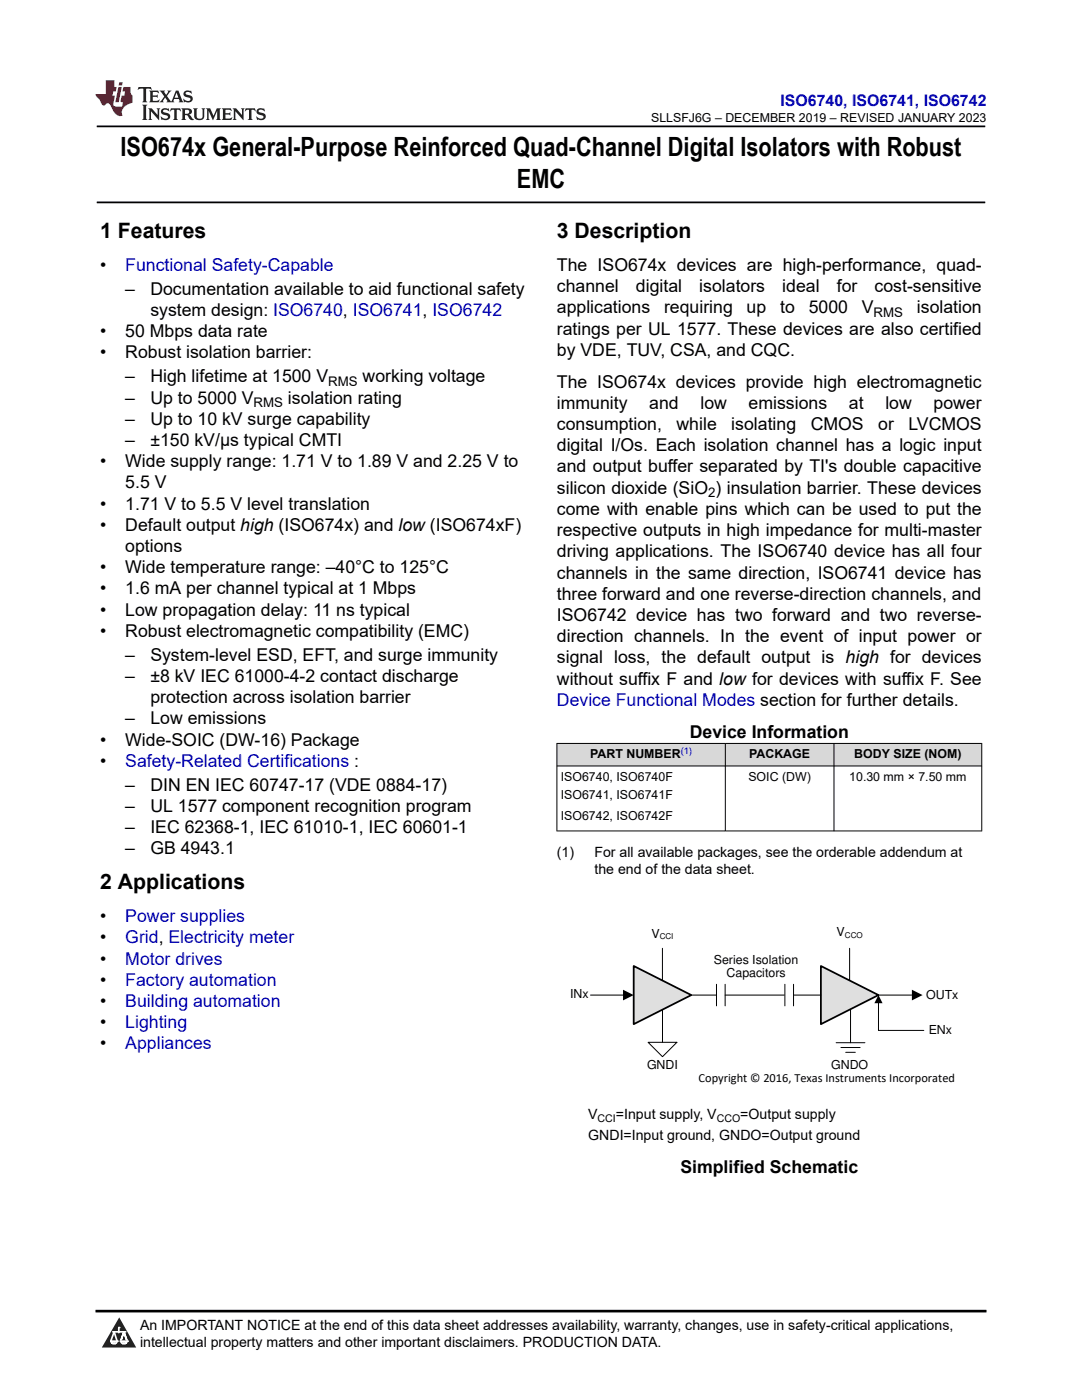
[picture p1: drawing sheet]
<svg xmlns="http://www.w3.org/2000/svg" width="216mm" height="279mm" viewBox="0 0 216 279" stroke-linecap="round" stroke-linejoin="round" font-family="sans-serif">
<defs><g id="words">
<g font-size="5.3">
<text x="24" y="31.2">ISO674x General-Purpose Reinforced Quad-Channel Digital Isolators with Robust</text>
<text x="103.1" y="37.5">EMC</text>
</g>
<g font-size="4.2">
<text x="20" y="47.5">1 Features</text>
<text x="111.1" y="47.5">3 Description</text>
<text x="20" y="177.5">2 Applications</text>
</g>
<g font-size="3.5">
<text x="20" y="54.1">•</text>
<text x="25" y="58.8">–</text>
<text x="30" y="58.8">Documentation available to aid functional safety</text>
<text x="111.1" y="58.3">channel</text>
<text x="111.1" y="54.1">The ISO674x devices are high-performance, quad-</text>
<text x="126.9" y="58.3">digital</text>
<text x="139.5" y="58.3">isolators</text>
<text x="156.1" y="58.3">ideal</text>
<text x="167" y="58.3">for</text>
<text x="174.5" y="58.3">cost-sensitive</text>
<text x="30" y="63.1">system design: ISO6740, ISO6741, ISO6742</text>
<text x="111.1" y="62.5">applications</text>
<text x="132.5" y="62.5">requiring</text>
<text x="149" y="62.5">up</text>
<text x="155.7" y="62.5">to</text>
<text x="161.4" y="62.5">5000</text>
<text x="172" y="62.5">V</text>
<text x="183" y="62.5">isolation</text>
<text x="20" y="67.3">•</text>
<text x="20" y="71.5">•</text>
<text x="25" y="67.3">50 Mbps data rate</text>
<text x="25" y="71.5">Robust isolation barrier:</text>
<text x="111.1" y="66.8">ratings per UL 1577. These devices are also certified</text>
<text x="111.1" y="71">by VDE, TUV, CSA, and CQC.</text>
<text x="25" y="76.3">–</text>
<text x="30" y="76.3">High lifetime at 1500 V</text>
<text x="72.4" y="76.3">working voltage</text>
<text x="111.1" y="77.4">The ISO674x devices provide high electromagnetic</text>
<text x="25" y="80.5">–</text>
<text x="30" y="80.5">Up to 5000 V</text>
<text x="57.5" y="80.5">isolation rating</text>
<text x="111.1" y="81.6">immunity</text>
<text x="129.6" y="81.6">and</text>
<text x="139.8" y="81.6">low</text>
<text x="149.4" y="81.6">emissions</text>
<text x="169.4" y="81.6">at</text>
<text x="176.7" y="81.6">low</text>
<text x="186.3" y="81.6">power</text>
<text x="25" y="84.8">–</text>
<text x="25" y="89">–</text>
<text x="30" y="84.8">Up to 10 kV surge capability</text>
<text x="30" y="89">±150 kV/μs typical CMTI</text>
<text x="111.1" y="85.8">consumption,</text>
<text x="135" y="85.8">while</text>
<text x="145.9" y="85.8">isolating</text>
<text x="161.8" y="85.8">CMOS</text>
<text x="175.2" y="85.8">or</text>
<text x="181.3" y="85.8">LVCMOS</text>
<text x="20" y="93.2">•</text>
<text x="25" y="93.2">Wide supply range: 1.71 V to 1.89 V and 2.25 V to</text>
<text x="111.1" y="90.1">digital I/Os. Each isolation channel has a logic input</text>
<text x="111.1" y="94.3">and output buffer separated by TI's double capacitive</text>
<text x="20" y="101.7">•</text>
<text x="25" y="97.5">5.5 V</text>
<text x="25" y="101.7">1.71 V to 5.5 V level translation</text>
<text x="111.1" y="98.5">silicon dioxide (SiO ) insulation barrier. These devices</text>
<text x="20" y="105.9">•</text>
<text x="25" y="105.9">Default output high (ISO674x) and low (ISO674xF)</text>
<text x="111.1" y="102.8">come with enable pins which can be used to put the</text>
<text x="111.1" y="107">respective outputs in high impedance for multi-master</text>
<text x="25" y="110.2">options</text>
<text x="111.1" y="111.2">driving applications. The ISO6740 device has all four</text>
<text x="20" y="114.4">•</text>
<text x="20" y="118.6">•</text>
<text x="25" y="114.4">Wide temperature range: –40°C to 125°C</text>
<text x="25" y="118.6">1.6 mA per channel typical at 1 Mbps</text>
<text x="111.1" y="119.7">three forward and one reverse-direction channels, and</text>
<text x="111.1" y="115.5">channels in the same direction, ISO6741 device has</text>
<text x="20" y="122.9">•</text>
<text x="25" y="122.9">Low propagation delay: 11 ns typical</text>
<text x="111.1" y="123.9">ISO6742 device has two forward and two reverse-</text>
<text x="20" y="127.1">•</text>
<text x="25" y="127.1">Robust electromagnetic compatibility (EMC)</text>
<text x="25" y="131.9">–</text>
<text x="30" y="131.9">System-level ESD, EFT, and surge immunity</text>
<text x="111.1" y="128.2">direction channels. In the event of input power or</text>
<text x="25" y="136.1">–</text>
<text x="30" y="136.1">±8 kV IEC 61000-4-2 contact discharge</text>
<text x="111.1" y="132.4">signal loss, the default output is high for devices</text>
<text x="111.1" y="136.6">without suffix F and low for devices with suffix F. See</text>
<text x="30" y="140.3">protection across isolation barrier</text>
<text x="20" y="148.8">•</text>
<text x="25" y="144.6">–</text>
<text x="25" y="148.8">Wide-SOIC (DW-16) Package</text>
<text x="30" y="144.6">Low emissions</text>
<text x="137.6" y="147.2">Device Information</text>
<text x="20" y="153">•</text>
<text x="25" y="157.8">–</text>
<text x="30" y="157.8">DIN EN IEC 60747-17 (VDE 0884-17)</text>
<text x="25" y="162">–</text>
<text x="25" y="166.3">–</text>
<text x="30" y="162">UL 1577 component recognition program</text>
<text x="30" y="166.3">IEC 62368-1, IEC 61010-1, IEC 60601-1</text>
<text x="25" y="170.5">–</text>
<text x="30" y="170.5">GB 4943.1</text>
<text x="20" y="184">•</text>
<text x="20" y="188.3">•</text>
<text x="20" y="192.5">•</text>
<text x="20" y="196.7">•</text>
<text x="20" y="201">•</text>
<text x="20" y="205.2">•</text>
<text x="20" y="209.4">•</text>
<text x="135.8" y="234.1">Simplified Schematic</text>
</g>
<g font-size="3.5" fill="#00f">
<text x="25" y="54.1">Functional Safety-Capable</text>
<text x="111.1" y="140.9">Device Functional Modes section for further details.</text>
<text x="25" y="153">Safety-Related Certifications :</text>
<text x="25" y="184">Power supplies</text>
<text x="25" y="188.3">Grid, Electricity meter</text>
<text x="25" y="192.5">Motor drives</text>
<text x="25" y="196.7">Factory automation</text>
<text x="25" y="201">Building automation</text>
<text x="25" y="205.2">Lighting</text>
<text x="25" y="209.4">Appliances</text>
</g>
<text font-size="3.2" fill="#00f" x="155.7" y="21.1">ISO6740, ISO6741, ISO6742</text>
<g font-size="2.8">
<text x="111.1" y="171">(1)</text>
<text x="118.6" y="171">For all available packages, see the orderable addendum at</text>
<text x="118.6" y="174.4">the end of the data sheet.</text>
<text x="117.4" y="223.3">V</text>
<text x="117.4" y="227.5">GNDI=Input ground, GNDO=Output ground</text>
<text x="122.9" y="223.3">=Input supply, V</text>
<text x="147.7" y="223.3">=Output supply</text>
<text x="27.9" y="265.5">An IMPORTANT NOTICE at the end of this data sheet addresses availability, warranty, changes, use in safety-critical applications,</text>
<text x="27.9" y="268.9">intellectual property matters and other important disclaimers. PRODUCTION DATA.</text>
</g>
<g font-size="2.6">
<text x="174.3" y="63.2">RMS</text>
<text x="65.5" y="77">RMS</text>
<text x="50.6" y="81.2">RMS</text>
<text x="141.3" y="99.2">2</text>
</g>
<g font-size="2.5">
<text x="129.9" y="24.3">SLLSFJ6G – DECEMBER 2019 – REVISED JANUARY 2023</text>
<text x="111.9" y="155.8">ISO6740, ISO6740F</text>
<text x="117.8" y="151.3">PART NUMBER</text>
<text x="149.3" y="155.8">SOIC (DW)</text>
<text x="149.5" y="151.3">PACKAGE</text>
<text x="169.5" y="155.8">10.30 mm × 7.50 mm</text>
<text x="170.5" y="151.3">BODY SIZE (NOM)</text>
<text x="111.9" y="159.4">ISO6741, ISO6741F</text>
<text x="111.9" y="163.7">ISO6742, ISO6742F</text>
<text x="130" y="187.1">V</text>
<text x="166.9" y="186.8">V</text>
<text x="142.4" y="192.5">Series Isolation</text>
<text x="145" y="195">Capacitors</text>
<text x="113.8" y="199.2">INx</text>
<text x="184.8" y="199.3">OUTx</text>
<text x="185.3" y="206.4">ENx</text>
<text x="129.1" y="213.3">GNDI</text>
<text x="139.4" y="215.9">Copyright © 2016, Texas Instruments Incorporated</text>
<text x="165.8" y="213.3">GNDO</text>
</g>
<g font-size="2.1">
<text x="119.3" y="223.9">CCI</text>
<text x="143" y="223.9">CCO</text>
</g>
<text font-size="1.9" fill="#00f" x="135.8" y="150.5">(1)</text>
<g font-size="1.6">
<text x="131.6" y="187.5">CCI</text>
<text x="168.6" y="187.1">CCO</text>
</g>
</g></defs>
<path d="M19.3 25.2h177.3M19.3 40.4h177.3" fill="none" stroke="#000" stroke-width=".35"/>
<g fill="#d8d8d8">
<path d="M111.1 148.4h84.8v4.5h-84.8z" fill-rule="evenodd"/>
<path d="M111.2 148.4h33.5v4.4h-33.5z" fill-rule="evenodd"/>
<path d="M144.8 148.4h21.6v4.4h-21.6z" fill-rule="evenodd"/>
<path d="M166.5 148.4h29.3v4.4h-29.3z" fill-rule="evenodd"/>
</g>
<path d="M111.1 148.4h84.9M111.1 152.9h84.9M111.1 148.3v17.6M144.7 148.3v17.6M166.4 148.3v17.6M195.9 148.3v17.6M111.1 165.8h84.9" fill="none" stroke="#000" stroke-width=".2"/>
<path d="M126.4 192.8l11.5 5.8-11.5 5.8z" fill="#dfdfdf"/>
<path d="M126.4 192.8l11.5 5.8-11.5 5.8z" fill="none" stroke="#000" stroke-width=".35"/>
<path d="M137.9 198.6h5.1M143 196.4v4.3M144.7 196.4v4.3" fill="none" stroke="#000" stroke-width=".2"/>
<path d="M163.8 192.8l11.5 5.8-11.5 5.8z" fill="#dfdfdf"/>
<path d="M163.8 192.8l11.5 5.8-11.5 5.8z" fill="none" stroke="#000" stroke-width=".35"/>
<path d="M117.8 198.6h6.8M132.2 189.3v6.4M169.5 189.3v6.4M175.3 198.6h6.9M166.8 208.1h5.8M167.8 209.1h3.8M168.8 210h1.9M169.7 201.4v6.7" fill="none" stroke="#000" stroke-width=".2"/>
<path d="M124.3 197.5l2.1 1.1-2.1 1.1zM182 197.5l2.1 1.1-2.1 1.1z" fill="#000"/>
<path d="M129.3 208h5.8l-2.9 2.9z" fill="#fff"/>
<path d="M144.7 198.6h11.8M156.6 196.4v4.3M158.3 196.4v4.3M158.3 198.6h5.5M129.3 208h5.8l-2.9 2.9zM132.2 201.5v6.5M175.3 200v5.6h9" fill="none" stroke="#000" stroke-width=".2"/>
<path d="M175.3 198.6l.8 1.6h-1.6z" fill="#000"/>
<path d="M0 0h215.9v23.8h-215.9z" fill-rule="evenodd" fill="#fff"/>
<path d="M27.7 17.4l-.2 .6 .5-.3h.6v.2v2.1l-.2 .4h1l-.2-.4v-2.1v-.2h.5l.5 .3-.1-.6zM29.8 18.1l.2 .4v1.5l-.2 .4h1.9l.1-.6a1.08 1.08 0 0 1-1.3 .2v-.7h.6l.4 .2v-.6l-.4 .2h-.6v-.6l.2-.1a1 1 0 0 1 1 .2l-.1-.5zM31.8 18.1l1 1.1-1 1.2h.9l-.2-.2 .4-.7 .5 .7-.2 .2h1.6l-.2-.2 .1-.4h1l.1 .4-.1 .2h.9l-.2-.3-.8-2h-.5l-1 2.2-.8-1.1 .9-1.1h-.8l.2 .2-.5 .7-.3-.7 .1-.2zM35.2 18.5l.4 1h-.8zM36.8 18.2a.65 .65 0 0 0-.2 .8 .65 .65 0 0 0 .6 .4l.7 .2 .1 .2a.79 .79 0 0 1-.7 .4 .79 .79 0 0 1-.7-.5l.1 .7 .2-.1a.93 .93 0 0 0 1.1 .1 .93 .93 0 0 0 .4-1 1.46 1.46 0 0 0-1.2-.6l-.1-.3a1.09 1.09 0 0 1 1.2 .2l-.2-.6-.1 .1-.6-.2zM28.4 20.9l.2 .4v2.3l-.2 .3h1l-.2-.3v-2.3l.2-.4zM29.6 21.6l.2 .4v1.6l-.2 .3h.8l-.3-.3v-1.4l1.7 1.8v-2l.2-.4h-.8l.2 .2 .1 1.1-1.2-1.3zM32.3 21.8a.65 .65 0 0 0-.2 .7 .65 .65 0 0 0 .7 .4l.6 .2 .1 .2a.79 .79 0 0 1-.7 .4 .79 .79 0 0 1-.7-.5l.1 .7 .2-.1a.93 .93 0 0 0 1.1 .1 .93 .93 0 0 0 .4-.9 1.46 1.46 0 0 0-1.2-.6l-.1-.4a1.09 1.09 0 0 1 1.2 .2l-.2-.6-.1 .1-.6-.1zM34.1 21.6l-.1 .7a.63 .63 0 0 1 .7-.4l.1 1.7-.3 .3h1l-.2-.3v-1.7a.66 .66 0 0 1 .8 .4l-.1-.7zM36.2 21.6l.2 .4v1.6l-.2 .3h.9l-.2-.2v-.7h.5l.1 .2a.79 .79 0 0 0 1.2 .6l-1-.9a.61 .61 0 0 0 .6-.6 .61 .61 0 0 0-.5-.6zM36.9 21.9h.2a.47 .47 0 0 1 .5 .1 .47 .47 0 0 1 .1 .5l-.2 .2h-.6zM38.5 21.6l.2 .2a2.27 2.27 0 0 0 .4 2 1.04 1.04 0 0 0 1.7-.7v-1.3l.2-.2h-.8l.2 .4v1.1a.6 .6 0 0 1-.6 .6 .6 .6 0 0 1-.6-.6v-1.1l.3-.4zM41.1 21.6l.2 .4v1.6l-.2 .3h.7l-.2-.3v-1.5l.9 1.9 .8-1.9v1.5l-.2 .3h1l-.3-.3v-1.6l.3-.4h-.8l-.7 1.5-.7-1.5zM44.3 21.6l.2 .4v1.6l-.2 .3h1.9l.1-.5a1.09 1.09 0 0 1-1.3 .1v-.6h.6l.4 .1v-.6l-.4 .2h-.6v-.6l.2-.1a1.01 1.01 0 0 1 1 .3l-.1-.6zM46.4 21.6l.3 .4v1.6l-.3 .3h.8l-.2-.3v-1.4l1.6 1.8v-2l.2-.4h-.7l.2 .2v1.1l-1.2-1.3zM49 21.6l-.1 .7a.63 .63 0 0 1 .8-.4v1.7l-.3 .3h1l-.2-.3v-1.7a.66 .66 0 0 1 .8 .4l-.1-.7zM51.4 21.8a.65 .65 0 0 0-.2 .7 .65 .65 0 0 0 .6 .4l.6 .2 .2 .2a.79 .79 0 0 1-.8 .4 .79 .79 0 0 1-.6-.5l.1 .7 .2-.1a.93 .93 0 0 0 1 .1 .93 .93 0 0 0 .5-.9 1.46 1.46 0 0 0-1.3-.6l-.1-.4a1.09 1.09 0 0 1 1.3 .2l-.2-.6-.2 .1-.5-.1z" fill="#231f20"/>
<path d="M21.1 16v2.8h-2.1l.1 .3 .9 1a.95 .95 0 0 0 .9 .9 .59 .59 0 0 1 .6-.4 .59 .59 0 0 1 .5 .4l.4 .8a1.59 1.59 0 0 0 2.1 1.3 1.61 1.61 0 0 1 1-2.2l1-.4-.1-1.5a1.59 1.59 0 0 1-.4-1.6h-1.4l-.2 .9h.5l-.1 .8h-.5l-.2 1v.2l.4 .1-.2 .9h-.6a.73 .73 0 0 1-1.1-.7l.3-1.5h-.5l.2-.8h.5l.2-.9h-.5v-1.4zM23.6 17.4l-.6 3h.7l.6-3zM23.8 16.4l-.1 .7h.7l.1-.7z" fill="#ed1c24"/>
<path d="M0 261.4h215.9v18h-215.9z" fill-rule="evenodd" fill="#fff"/>
<path d="M23.8 262.9l3.4 6h-6.9z" fill="#231f20"/>
<path d="M22.1 267.7h1.3l-.4 .5h-.3a.55 .55 0 0 1-.6-.5z" fill-rule="evenodd" fill="#fff"/>
<path d="M22.1 267.7h1.3l-.4 .5h-.3a.55 .55 0 0 1-.6-.5z" fill="none" stroke="#231f20" stroke-width=".34"/>
<path d="M22.1 267.7h1.3l-.4 .5h-.5zM23.7 265.9h.1M23.7 264.9v1z" fill="none" stroke="#fff" stroke-width=".34"/>
<circle cx="23.7" cy="264.9" r=".17" fill="#fff"/>
<path d="M22.6 265.8h.1M22.6 265.8h2.3z" fill="none" stroke="#fff" stroke-width=".34"/>
<circle cx="24.9" cy="265.8" r=".17" fill="#fff"/>
<path d="M24 267.7h.1" fill="none" stroke="#fff" stroke-width=".34"/>
<path d="M24.7 265.8l-.7 1.9z" fill="#fff"/>
<path d="M24.7 265.8l-.7 1.9z" fill="none" stroke="#fff" stroke-width=".34"/>
<path d="M24.7 265.8l.7 1.9z" fill="#fff"/>
<path d="M24.7 265.8l.7 1.9zM25.3 267.7h.1" fill="none" stroke="#fff" stroke-width=".34"/>
<circle cx="22.1" cy="267.7" r=".17" fill="#fff"/>
<path d="M22.8 265.8l-.7 1.9zM22.8 265.8l.6 1.9z" fill="none" stroke="#fff" stroke-width=".34"/>
<circle cx="23.4" cy="267.7" r=".17" fill="#fff"/>
<path d="M24.1 267.7h1.3a.65 .65 0 0 1-.6 .5 .65 .65 0 0 1-.7-.5z" fill-rule="evenodd" fill="#fff"/>
<path d="M24.1 267.7h1.3a.65 .65 0 0 1-.6 .5 .65 .65 0 0 1-.7-.5z" fill="none" stroke="#231f20" stroke-width=".34"/>
<path d="M24 267.7h.1M24.1 267.7h1.3l-.4 .5h-.5z" fill="none" stroke="#fff" stroke-width=".34"/>
<circle cx="25.4" cy="267.7" r=".17" fill="#fff"/>
<path d="M19 261.7h177.8" fill="none" stroke="#000" stroke-width=".53"/>
<use href="#words"/>
</svg>
